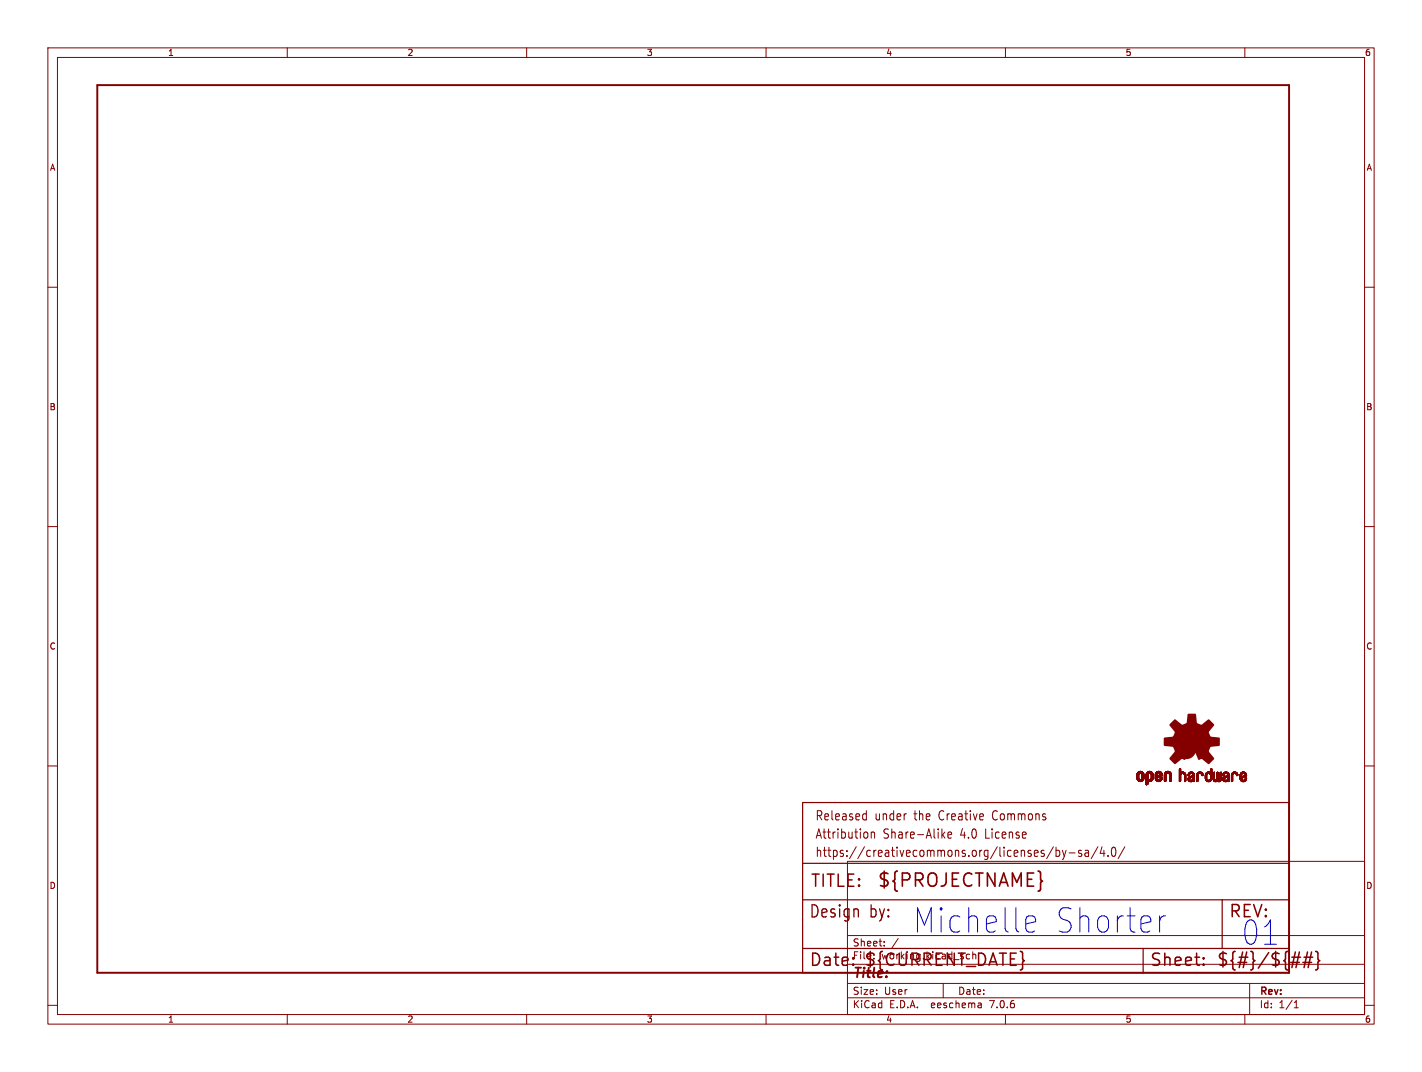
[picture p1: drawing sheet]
<svg xmlns="http://www.w3.org/2000/svg" width="297mm" height="224mm" viewBox="0 0 297 224" stroke-linecap="round" stroke-linejoin="round" font-family="sans-serif">
<defs><g id="words">
<g font-size="7.1" fill="#0000c2">
<text x="190.5" y="195.3">Michelle</text>
<text x="219.9" y="195.3">Shorter</text>
<text x="259.1" y="197.9">01</text>
</g>
<text font-size="3.8" fill="#840000" x="183.1" y="185.7">${PROJECTNAME}</text>
<g font-size="3.5" fill="#840000">
<text x="169.2" y="185.7">TITLE:</text>
<text x="168.9" y="192.1">Design</text>
<text x="181.6" y="192.1">by:</text>
<text x="168.9" y="202.2">Date:</text>
<text x="180.3" y="202.2">${CURRENT_DATE}</text>
<text x="240" y="202.2">Sheet:</text>
<text x="254" y="202.2">${#}/${##}</text>
</g>
<text font-size="3.5" fill="#0000c2" x="256.5" y="192.1">REV:</text>
<text font-size="2.8" fill="#840000" x="178" y="204.8">Title:</text>
<g font-size="2.7" fill="#840000">
<text x="170.2" y="171.7">Released</text>
<text x="182.7" y="171.7">under</text>
<text x="191.1" y="171.7">the</text>
<text x="196.5" y="171.7">Creative</text>
<text x="208" y="171.7">Commons</text>
<text x="170.2" y="175.5">Attribution</text>
<text x="170.2" y="179.3">https://creativecommons.org/licenses/by-sa/4.0/</text>
<text x="184.5" y="175.5">Share-Alike</text>
<text x="200.8" y="175.5">4.0</text>
<text x="206.2" y="175.5">License</text>
</g>
<g font-size="2.1" fill="#840000">
<text x="178" y="197.9">Sheet:</text>
<text x="178" y="200.6">File:</text>
<text x="184.1" y="200.6">working.kicad_sch</text>
<text x="178" y="208">Size:</text>
<text x="184.7" y="208">User</text>
<text x="200" y="208">Date:</text>
<text x="263" y="208.2">Rev:</text>
<text x="178" y="210.8">KiCad</text>
<text x="185.7" y="210.8">E.D.A.</text>
<text x="194.6" y="210.8">eeschema</text>
<text x="207" y="210.8">7.0.6</text>
<text x="263" y="210.8">Id:</text>
<text x="267.1" y="210.8">1/1</text>
</g>
<g font-size="1.8" fill="#840000">
<text x="35" y="11.9">1</text>
<text x="85" y="11.9">2</text>
<text x="135" y="11.9">3</text>
<text x="185" y="11.9">4</text>
<text x="235" y="11.9">5</text>
<text x="285" y="11.9">6</text>
<text x="10.3" y="35.9">A</text>
<text x="285.3" y="35.9">A</text>
<text x="10.3" y="85.9">B</text>
<text x="285.3" y="85.9">B</text>
<text x="10.3" y="135.9">C</text>
<text x="285.3" y="135.9">C</text>
<text x="10.3" y="185.9">D</text>
<text x="285.3" y="185.9">D</text>
<text x="35" y="213.8">1</text>
<text x="85" y="213.8">2</text>
<text x="135" y="213.8">3</text>
<text x="185" y="213.8">4</text>
<text x="235" y="213.8">5</text>
<text x="285" y="213.8">6</text>
</g>
</g></defs>
<g fill="none" stroke="#840000" stroke-width=".21">
<path d="M10 10h277v203.9h-277zM12 12h273v199.9h-273zM60 10v2M110 10v2M160 10v2M210 10v2M260 10v2M10 60h2M285 60h2M10 110h2M285 110h2M10 160h2"/>
<path d="M285 160h2M177 179.9h108v32h-108zM180.5 170l.4 .1M180.9 169.3v2M180.9 171.2l-.4 .1M181.2 174v.9M182 173.8v1.3M182 174l.2-.2 .4 .1 .1 1.2M196.9 174.4l.5 .7M197.4 173.8l-.7 .7M198 174.4l.8-.1-.1-.4-.5-.1-.2 .3 .1 .9h.6M220 176.9l-1.4 2.5"/>
<path d="M220.6 177v1.9M220.6 177.7l.4-.1 .3 .4-.1 .8h-.6M221.9 177.6l.4 1.3M222.3 178.9l-.2 .5-.2 .1M222.7 177.6l-.4 1.3M223.3 178.2h1.2M225.9 177.7l-.4-.1-.2 .3v.3l.6 .1v.5h-.6M226.7 177.7h.6l.1 1.2M227.4 178.1l-.6 .1a.4 .4 0 0 0-.2 .3 .4 .4 0 0 0 .2 .4l.6-.1M229.3 176.9l-1.4 2.5M230.2 176.9l-.4 1.4h1M230.6 177.6v1.3"/>
<path d="M231.4 178.7v.2M232.4 177.1l.3-.1a1.34 1.34 0 0 1 0 1.9h-.2a1.44 1.44 0 0 1-.1-1.8zM234.9 176.9l-1.4 2.5M177 195.4h108M184.7 197.5v.1M184.7 196.7v.1M187.6 196l-1.3 2M10 210h2M60 211.9v2M110 211.9v2M160 211.9v2M177 208.4h108"/>
<path d="M177 205.4h108M177 201.4h108M197 205.4v3M204.9 209.6l.1 .9M205 210.4l-.2 .1M205 209.9h-.2M210 211.9v2M260 211.9v2M261 205.4v6.5M270.3 210.5h.9M270.3 209.4l.4-.4v1.5M285 210h2"/>
</g>
<g fill="#840000" stroke="#840000" stroke-width=".21">
<path d="M237.5 162.6h.3z"/>
<path d="M237.5 162.5l.3 .1z"/>
<path d="M237.5 162.5h.3z"/>
<path d="M237.5 162.4l.3 .1z"/>
<path d="M237.5 162.4h.3z"/>
<path d="M237.5 162.3l.3 .1z"/>
<path d="M237.5 162.3h.3z"/>
<path d="M237.5 162.2l.3 .1z"/>
<path d="M237.5 162.2h.3z"/>
<path d="M237.5 162.1l.3 .1z"/>
<path d="M237.5 162.1h.3z"/>
<path d="M237.5 162l.3 .1z"/>
<path d="M237.5 162h.3z"/>
<path d="M237.5 161.9l.3 .1z"/>
<path d="M237.5 161.9h.3z"/>
<path d="M237.5 161.8l.3 .1z"/>
<path d="M237.5 161.8h.3z"/>
<path d="M237.5 162.6h.4z"/>
<path d="M237.5 161.8h.4z"/>
<path d="M237.5 161.7l.4 .1z"/>
<path d="M237.5 161.7h.4z"/>
<path d="M237.5 162.7h.4z"/>
<path d="M237.5 162.6l.4 .1z"/>
<path d="M237.5 161.6l.4 .1z"/>
<path d="M237.5 162.8h.5z"/>
<path d="M237.5 162.7l.5 .1z"/>
<path d="M237.5 161.6h.4z"/>
<path d="M237.5 161.6h.5z"/>
<path d="M237.5 162.8h.6z"/>
<path d="M237.5 161.5l.6 .1z"/>
<path d="M237.5 162.8l.6 .1z"/>
<path d="M237.5 161.5h.6z"/>
<path d="M237.5 162.9h1.3z"/>
<path d="M237.5 162.9h.6z"/>
<path d="M237.5 161.5h1.3z"/>
<path d="M237.6 162.9h1.2z"/>
<path d="M237.6 161.5h1.2z"/>
<path d="M237.6 161.4l1.2 .1z"/>
<path d="M237.6 162.9l1.2 .1z"/>
<path d="M237.6 161.4h1.2z"/>
<path d="M237.6 163h1.2z"/>
<path d="M237.6 163h1.1z"/>
<path d="M237.6 161.4h1.1z"/>
<path d="M237.7 163h1z"/>
<path d="M237.7 161.3l1 .1z"/>
<path d="M237.7 163l1 .1z"/>
<path d="M237.7 161.3h1z"/>
<path d="M237.7 163.1h1z"/>
<path d="M237.8 163.1h.8z"/>
<path d="M237.8 161.3h.8z"/>
<path d="M237.8 161.2l.8 .1z"/>
<path d="M237.8 161.2h.8z"/>
<path d="M237.8 163.1l.8 .1z"/>
<path d="M237.8 163.2h.8z"/>
<path d="M237.8 161.2h.7z"/>
<path d="M237.9 163.2h.6z"/>
<path d="M237.9 161.2h.6z"/>
<path d="M237.9 163.2h.5z"/>
<path d="M237.9 161.2h.5z"/>
<path d="M238 161.2h.4z"/>
<path d="M238 163.2h.4z"/>
<path d="M238 161.1l.4 .1z"/>
<path d="M238 161.1h.3z"/>
<path d="M238.1 163.2l.2 .1z"/>
<path d="M238.1 163.3h.2z"/>
<path d="M238.1 161.1h.2z"/>
<path d="M238.2 161.5h.6z"/>
<path d="M238.3 162.9h.5z"/>
<path d="M238.3 161.5h.5z"/>
<path d="M238.3 162.8l.5 .1z"/>
<path d="M238.3 162.8h.6z"/>
<path d="M238.3 161.5l.6 .1z"/>
<path d="M238.3 161.6h.6z"/>
<path d="M238.4 161.6h.5z"/>
<path d="M238.4 162.8h.5z"/>
<path d="M238.4 162.7l.5 .1z"/>
<path d="M238.4 162.7h.5z"/>
<path d="M238.4 161.6l.5 .1z"/>
<path d="M238.5 161.7h.4z"/>
<path d="M238.5 162.7h.4z"/>
<path d="M238.5 162.6l.4 .1z"/>
<path d="M238.5 162.6h.4z"/>
<path d="M238.5 161.8h.4z"/>
<path d="M238.5 161.7l.4 .1z"/>
<path d="M238.5 162.5l.4 .1z"/>
<path d="M238.5 162.5h.4z"/>
<path d="M238.5 162.4l.4 .1z"/>
<path d="M238.5 162.4h.4z"/>
<path d="M238.5 162.3l.4 .1z"/>
<path d="M238.5 162.3h.4z"/>
<path d="M238.5 162.2l.4 .1z"/>
<path d="M238.5 162.2h.4z"/>
<path d="M238.5 162.1l.4 .1z"/>
<path d="M238.5 162.1h.4z"/>
<path d="M238.5 162l.4 .1z"/>
<path d="M238.5 162h.4z"/>
<path d="M238.5 161.9l.4 .1z"/>
<path d="M238.5 161.9h.4z"/>
<path d="M238.5 161.8l.4 .1z"/>
<path d="M239.4 163.9h.2z"/>
<path d="M239.4 163.9h.3z"/>
<path d="M239.4 163.8l.3 .1z"/>
<path d="M239.4 163.8h.3z"/>
<path d="M239.4 163.8h.4z"/>
<path d="M239.4 163.7l.4 .1z"/>
<path d="M239.4 163.7h.4z"/>
<path d="M239.4 163.6l.4 .1z"/>
<path d="M239.4 163.6h.4z"/>
<path d="M239.4 163.5l.4 .1z"/>
<path d="M239.4 163.5h.4z"/>
<path d="M239.4 163.4l.4 .1z"/>
<path d="M239.4 163.4h.4z"/>
<path d="M239.4 163.3l.4 .1z"/>
<path d="M239.4 163.3h.4z"/>
<path d="M239.4 163.2l.4 .1z"/>
<path d="M239.4 163.2h.4z"/>
<path d="M239.4 163.2h1z"/>
<path d="M239.4 163.2h1.1z"/>
<path d="M239.4 163.1l1.1 .1z"/>
<path d="M239.4 163.1h1.1z"/>
<path d="M239.4 163.1h1.2z"/>
<path d="M239.4 163l1.2 .1z"/>
<path d="M239.4 163h1.2z"/>
<path d="M239.4 163h1.3z"/>
<path d="M239.4 162.9l1.3 .1z"/>
<path d="M239.4 162.9h1.3z"/>
<path d="M239.4 162.9h1.4z"/>
<path d="M239.4 162.9h.6z"/>
<path d="M239.4 162.8l.6 .1z"/>
<path d="M239.4 162.8h.6z"/>
<path d="M239.4 162.8h.5z"/>
<path d="M239.4 162.7l.4 .1z"/>
<path d="M239.4 162.7h.4z"/>
<path d="M239.4 162.6l.4 .1z"/>
<path d="M239.4 162.6h.4z"/>
<path d="M239.4 162.5l.4 .1z"/>
<path d="M239.4 162.5h.4z"/>
<path d="M239.4 162.4l.4 .1z"/>
<path d="M239.4 162.4h.4z"/>
<path d="M239.4 162.3l.4 .1z"/>
<path d="M239.4 162.3h.4z"/>
<path d="M239.4 162.2l.4 .1z"/>
<path d="M239.4 162.2h.4z"/>
<path d="M239.4 162.1l.4 .1z"/>
<path d="M239.4 162.1h.4z"/>
<path d="M239.4 162l.4 .1z"/>
<path d="M239.4 162h.4z"/>
<path d="M239.4 161.9l.4 .1z"/>
<path d="M239.4 161.9h.4z"/>
<path d="M239.4 161.8l.4 .1z"/>
<path d="M239.4 161.8h.4z"/>
<path d="M239.4 161.7l.4 .1z"/>
<path d="M239.4 161.7h.4z"/>
<path d="M239.4 163.9h.1z"/>
<path d="M239.4 161.6l.4 .1z"/>
<path d="M239.4 161.6h.5z"/>
<path d="M239.4 161.5l.6 .1z"/>
<path d="M239.4 161.5h.6z"/>
<path d="M239.5 161.5h.5z"/>
<path d="M239.5 161.5h1.3z"/>
<path d="M239.5 161.5h1.2z"/>
<path d="M239.5 161.4l1.2 .1z"/>
<path d="M239.5 161.4h1.2z"/>
<path d="M239.5 161.4h1.1z"/>
<path d="M239.6 161.3l1 .1z"/>
<path d="M239.6 161.3h1z"/>
<path d="M239.7 161.3h.9z"/>
<path d="M239.7 161.3h.8z"/>
<path d="M239.7 161.2l.8 .1z"/>
<path d="M239.7 161.2h.8z"/>
<path d="M239.8 161.2h.6z"/>
<path d="M239.8 163.2h.6z"/>
<path d="M239.9 161.2h.5z"/>
<path d="M239.9 163.2h.4z"/>
<path d="M239.9 161.2h.4z"/>
<path d="M239.9 161.1l.4 .1z"/>
<path d="M239.9 161.1h.4z"/>
<path d="M240 163.2l.2 .1z"/>
<path d="M240 161.1h.2z"/>
<path d="M240 163.3h.2z"/>
<path d="M240.2 161.5h.6z"/>
<path d="M240.2 162.9h.6z"/>
<path d="M240.2 162.8l.6 .1z"/>
<path d="M240.2 162.8h.6z"/>
<path d="M240.2 161.5l.6 .1z"/>
<path d="M240.3 162.8h.5z"/>
<path d="M240.3 161.6h.5z"/>
<path d="M240.4 162.8h.4z"/>
<path d="M240.4 161.6h.4z"/>
<path d="M240.4 162.7l.4 .1z"/>
<path d="M240.4 162.7h.4z"/>
<path d="M240.4 161.6l.4 .1z"/>
<path d="M240.4 161.7h.4z"/>
<path d="M240.4 162.6l.4 .1z"/>
<path d="M240.4 162.6h.4z"/>
<path d="M240.4 161.7l.4 .1z"/>
<path d="M240.4 161.8h.4z"/>
<path d="M240.5 162.6h.3z"/>
<path d="M240.5 162.5l.3 .1z"/>
<path d="M240.5 162.5h.3z"/>
<path d="M240.5 162.4l.3 .1z"/>
<path d="M240.5 162.4h.3z"/>
<path d="M240.5 162.3l.3 .1z"/>
<path d="M240.5 162.3h.3z"/>
<path d="M240.5 162.2l.3 .1z"/>
<path d="M240.5 162.2h.3z"/>
<path d="M240.5 162.1l.3 .1z"/>
<path d="M240.5 162.1h.3z"/>
<path d="M240.5 162l.3 .1z"/>
<path d="M240.5 162h.3z"/>
<path d="M240.5 161.9l.3 .1z"/>
<path d="M240.5 161.9h.3z"/>
<path d="M240.5 161.8l.3 .1z"/>
<path d="M240.5 161.8h.3z"/>
<path d="M241.3 162.7h.4z"/>
<path d="M241.3 162.6l.4 .1z"/>
<path d="M241.3 162.6h.4z"/>
<path d="M241.3 162.5l.4 .1z"/>
<path d="M241.3 162.5h.4z"/>
<path d="M241.3 162.5h.5z"/>
<path d="M241.3 162.4l.6 .1z"/>
<path d="M241.3 162.4h.6z"/>
<path d="M241.3 162.4h.7z"/>
<path d="M241.3 162.4h.8z"/>
<path d="M241.3 162.3l.8 .1z"/>
<path d="M241.3 162.3h.9z"/>
<path d="M241.3 162.3h1z"/>
<path d="M241.3 162.2l1 .1z"/>
<path d="M241.3 162.2h1z"/>
<path d="M241.3 162.2h1.1z"/>
<path d="M241.3 162.2h1.2z"/>
<path d="M241.3 162.1l1.3 .1z"/>
<path d="M241.3 162.1h1.3z"/>
<path d="M241.3 162.1h1.4z"/>
<path d="M241.3 162.1h.4z"/>
<path d="M241.3 162l.4 .1z"/>
<path d="M241.3 162h.4z"/>
<path d="M241.3 162h.3z"/>
<path d="M241.3 161.9l.3 .1z"/>
<path d="M241.3 161.9h.3z"/>
<path d="M241.3 161.9h.4z"/>
<path d="M241.3 161.8l.4 .1z"/>
<path d="M241.3 161.8h.4z"/>
<path d="M241.3 161.7l.4 .1z"/>
<path d="M241.3 161.7h.4z"/>
<path d="M241.3 162.8h.5z"/>
<path d="M241.3 162.7l.5 .1z"/>
<path d="M241.3 162.7h.5z"/>
<path d="M241.3 161.6l.5 .1z"/>
<path d="M241.3 161.6h.5z"/>
<path d="M241.3 162.8h.6z"/>
<path d="M241.3 161.6h.6z"/>
<path d="M241.4 162.8l.5 .1z"/>
<path d="M241.4 161.5l.5 .1z"/>
<path d="M241.4 161.5h.5z"/>
<path d="M241.4 162.9h1.3z"/>
<path d="M241.4 162.9h.5z"/>
<path d="M241.4 161.5h.6z"/>
<path d="M241.4 162.9h1.2z"/>
<path d="M241.4 161.5h1.3z"/>
<path d="M241.4 161.5h1.2z"/>
<path d="M241.4 161.4l1.2 .1z"/>
<path d="M241.4 161.4h1.2z"/>
<path d="M241.4 162.9l1.2 .1z"/>
<path d="M241.4 163h1.2z"/>
<path d="M241.5 163h1.1z"/>
<path d="M241.5 161.4h1.1z"/>
<path d="M241.5 163h1z"/>
<path d="M241.5 161.3l1.1 .1z"/>
<path d="M241.5 163l1 .1z"/>
<path d="M241.5 161.3h1z"/>
<path d="M241.5 163.1h1z"/>
<path d="M241.6 163.1h.9z"/>
<path d="M241.6 161.3h.9z"/>
<path d="M241.6 163.1h.8z"/>
<path d="M241.6 161.3h.8z"/>
<path d="M241.6 161.2l.8 .1z"/>
<path d="M241.6 163.1l.8 .1z"/>
<path d="M241.6 161.2h.8z"/>
<path d="M241.6 163.2h.8z"/>
<path d="M241.7 161.2h.7z"/>
<path d="M241.7 163.2h.7z"/>
<path d="M241.7 161.2h.6z"/>
<path d="M241.7 163.2h.6z"/>
<path d="M241.8 161.2h.5z"/>
<path d="M241.8 163.2h.5z"/>
<path d="M241.8 162.1h.9z"/>
<path d="M241.8 162l.9 .1z"/>
<path d="M241.8 161.2h.4z"/>
<path d="M241.8 163.2h.4z"/>
<path d="M241.8 162h.9z"/>
<path d="M241.8 161.1l.4 .1z"/>
<path d="M241.9 163.2h.3z"/>
<path d="M241.9 163.2l.2 .1z"/>
<path d="M241.9 162h.8z"/>
<path d="M241.9 161.1h.3z"/>
<path d="M241.9 163.3h.2z"/>
<path d="M241.9 161.1h.2z"/>
<path d="M242 162h.7z"/>
<path d="M242 161.9l.7 .1z"/>
<path d="M242.1 161.9h.6z"/>
<path d="M242.1 161.5h.6z"/>
<path d="M242.1 162.9h.6z"/>
<path d="M242.1 162.8l.6 .1z"/>
<path d="M242.1 162.8h.6z"/>
<path d="M242.1 161.5l.6 .1z"/>
<path d="M242.2 161.9h.5z"/>
<path d="M242.2 161.6h.5z"/>
<path d="M242.2 162.8h.5z"/>
<path d="M242.3 162.8h.4z"/>
<path d="M242.3 161.6l.4 .1z"/>
<path d="M242.3 161.6h.4z"/>
<path d="M242.3 162.7l.4 .1z"/>
<path d="M242.3 161.7h.4z"/>
<path d="M242.3 162.7h.4z"/>
<path d="M242.3 161.8l.4 .1z"/>
<path d="M242.3 161.8h.4z"/>
<path d="M242.3 161.7l.4 .1z"/>
<path d="M242.3 162.6l.4 .1z"/>
<path d="M242.3 162.6h.4z"/>
<path d="M242.4 162.6h.3z"/>
<path d="M242.4 162.5l.3 .1z"/>
<path d="M242.4 162.5h.3z"/>
<path d="M242.4 162.4l.3 .1z"/>
<path d="M242.4 162.4h.3z"/>
<path d="M242.5 162.4h.2z"/>
<path d="M242.6 162.4h.1z"/>
<path d="M243.2 163.2h.3z"/>
<path d="M243.2 163.1l.3 .1z"/>
<path d="M243.2 163.1h.3z"/>
<path d="M243.2 163.1h.4z"/>
<path d="M243.2 163l.4 .1z"/>
<path d="M243.2 163h.4z"/>
<path d="M243.2 162.9l.4 .1z"/>
<path d="M243.2 162.9h.4z"/>
<path d="M243.2 162.8l.4 .1z"/>
<path d="M243.2 162.8h.4z"/>
<path d="M243.2 162.7l.4 .1z"/>
<path d="M243.2 162.7h.4z"/>
<path d="M243.2 162.6l.4 .1z"/>
<path d="M243.2 162.6h.4z"/>
<path d="M243.2 162.5l.4 .1z"/>
<path d="M243.2 162.5h.4z"/>
<path d="M243.2 162.4l.4 .1z"/>
<path d="M243.2 162.4h.4z"/>
<path d="M243.2 162.3l.4 .1z"/>
<path d="M243.2 162.3h.4z"/>
<path d="M243.2 162.2l.4 .1z"/>
<path d="M243.2 162.2h.4z"/>
<path d="M243.2 162.1l.4 .1z"/>
<path d="M243.2 162.1h.4z"/>
<path d="M243.2 162l.4 .1z"/>
<path d="M243.2 162h.4z"/>
<path d="M243.2 161.9l.4 .1z"/>
<path d="M243.2 161.9h.4z"/>
<path d="M243.2 161.8l.4 .1z"/>
<path d="M243.2 161.8h.4z"/>
<path d="M243.2 163.2h.2z"/>
<path d="M243.2 161.7l.4 .1z"/>
<path d="M243.2 161.7h.4z"/>
<path d="M243.2 161.7h.5z"/>
<path d="M243.2 161.6l.5 .1z"/>
<path d="M243.2 161.6h.5z"/>
<path d="M243.2 161.6h.6z"/>
<path d="M243.3 161.5l.5 .1z"/>
<path d="M243.3 161.5h.5z"/>
<path d="M243.3 161.5h.6z"/>
<path d="M243.3 161.5h1.3z"/>
<path d="M243.3 161.4l1.2 .1z"/>
<path d="M243.3 161.4h1.2z"/>
<path d="M243.4 161.4h1.1z"/>
<path d="M243.4 161.3l1.1 .1z"/>
<path d="M243.4 161.3h1z"/>
<path d="M243.5 161.3h.9z"/>
<path d="M243.5 161.2l.8 .1z"/>
<path d="M243.5 161.2h.8z"/>
<path d="M243.6 161.2h.7z"/>
<path d="M243.6 161.2h.6z"/>
<path d="M243.7 161.2h.5z"/>
<path d="M243.7 161.2h.4z"/>
<path d="M243.7 161.1l.4 .1z"/>
<path d="M243.8 161.1h.3z"/>
<path d="M243.8 161.1h.2z"/>
<path d="M244 161.5h.6z"/>
<path d="M244.1 161.5l.5 .1z"/>
<path d="M244.1 161.6h.5z"/>
<path d="M244.2 161.6h.4z"/>
<path d="M244.2 161.6l.4 .1z"/>
<path d="M244.2 161.7h.4z"/>
<path d="M244.2 161.7h.5z"/>
<path d="M244.3 161.7l.4 .1z"/>
<path d="M244.3 161.7h.4z"/>
<path d="M244.3 163.2h.2z"/>
<path d="M244.3 163.2h.3z"/>
<path d="M244.3 163.1l.3 .1z"/>
<path d="M244.3 163.1h.3z"/>
<path d="M244.3 163.1h.4z"/>
<path d="M244.3 163l.4 .1z"/>
<path d="M244.3 163h.4z"/>
<path d="M244.3 162.9l.4 .1z"/>
<path d="M244.3 162.9h.4z"/>
<path d="M244.3 162.8l.4 .1z"/>
<path d="M244.3 162.8h.4z"/>
<path d="M244.3 162.7l.4 .1z"/>
<path d="M244.3 162.7h.4z"/>
<path d="M244.3 162.6l.4 .1z"/>
<path d="M244.3 162.6h.4z"/>
<path d="M244.3 162.5l.4 .1z"/>
<path d="M244.3 162.5h.4z"/>
<path d="M244.3 162.4l.4 .1z"/>
<path d="M244.3 162.4h.4z"/>
<path d="M244.3 162.3l.4 .1z"/>
<path d="M244.3 162.3h.4z"/>
<path d="M244.3 162.2l.4 .1z"/>
<path d="M244.3 162.2h.4z"/>
<path d="M244.3 162.1l.4 .1z"/>
<path d="M244.3 162.1h.4z"/>
<path d="M244.3 162l.4 .1z"/>
<path d="M244.3 162h.4z"/>
<path d="M244.3 161.9l.4 .1z"/>
<path d="M244.3 161.9h.4z"/>
<path d="M244.3 161.8l.4 .1z"/>
<path d="M244.3 161.8h.4z"/>
<path d="M246.3 163.2h.2z"/>
<path d="M246.3 160.8h.3z"/>
<path d="M246.3 163.2h.1z"/>
<path d="M246.3 163.2h.3z"/>
<path d="M246.3 163.1l.3 .1z"/>
<path d="M246.3 163.1h.3z"/>
<path d="M246.3 163l.3 .1z"/>
<path d="M246.3 163h.3z"/>
<path d="M246.3 162.9l.3 .1z"/>
<path d="M246.3 162.9h.3z"/>
<path d="M246.3 162.8l.3 .1z"/>
<path d="M246.3 162.8h.3z"/>
<path d="M246.3 162.7l.3 .1z"/>
<path d="M246.3 162.7h.3z"/>
<path d="M246.3 162.6l.3 .1z"/>
<path d="M246.3 162.6h.3z"/>
<path d="M246.3 162.5l.3 .1z"/>
<path d="M246.3 162.5h.3z"/>
<path d="M246.3 162.4l.3 .1z"/>
<path d="M246.3 162.4h.3z"/>
<path d="M246.3 162.3l.3 .1z"/>
<path d="M246.3 162.3h.3z"/>
<path d="M246.3 162.2l.3 .1z"/>
<path d="M246.3 162.2h.3z"/>
<path d="M246.3 162.1l.3 .1z"/>
<path d="M246.3 162.1h.3z"/>
<path d="M246.3 162l.3 .1z"/>
<path d="M246.3 162h.3z"/>
<path d="M246.3 161.9l.3 .1z"/>
<path d="M246.3 161.9h.3z"/>
<path d="M246.3 161.8l.3 .1z"/>
<path d="M246.3 161.8h.3z"/>
<path d="M246.3 161.7l.4 .1z"/>
<path d="M246.3 161.7h.4z"/>
<path d="M246.3 161.6l.4 .1z"/>
<path d="M246.3 161.6h.5z"/>
<path d="M246.3 161.6h.6z"/>
<path d="M246.3 161.5l.7 .1z"/>
<path d="M246.3 161.5h1.2z"/>
<path d="M246.3 161.4l1.2 .1z"/>
<path d="M246.3 161.4h1.2z"/>
<path d="M246.3 161.4h1.1z"/>
<path d="M246.3 161.3l1 .1z"/>
<path d="M246.3 161.3h1z"/>
<path d="M246.3 161.3h.3z"/>
<path d="M246.3 161.2l.3 .1z"/>
<path d="M246.3 161.2h.3z"/>
<path d="M246.3 161.1l.3 .1z"/>
<path d="M246.3 161.1h.3z"/>
<path d="M246.3 161l.3 .1z"/>
<path d="M246.3 161h.3z"/>
<path d="M246.3 160.9l.3 .1z"/>
<path d="M246.3 160.9h.3z"/>
<path d="M246.3 160.8l.3 .1z"/>
<path d="M246.3 160.7l.3 .1z"/>
<path d="M246.3 160.7h.3z"/>
<path d="M246.4 160.7h.2z"/>
<path d="M246.4 160.6l.2 .1z"/>
<path d="M246.4 160.6h.2z"/>
<path d="M246.7 161.3h.6z"/>
<path d="M246.8 161.3h.4z"/>
<path d="M247 161.5l.6 .1z"/>
<path d="M247.1 161.6h.5z"/>
<path d="M247.2 161.6h.4z"/>
<path d="M247.2 161.6l.4 .1z"/>
<path d="M247.3 161.7h.3z"/>
<path d="M247.3 161.7l.3 .1z"/>
<path d="M247.3 161.8h.4z"/>
<path d="M247.3 161.8h.3z"/>
<path d="M247.4 161.8h.3z"/>
<path d="M247.4 161.9h.3z"/>
<path d="M247.4 161.8l.3 .1z"/>
<path d="M247.4 163.2h.1z"/>
<path d="M247.4 163.2h.2z"/>
<path d="M247.4 163.2h.3z"/>
<path d="M247.4 163.1l.3 .1z"/>
<path d="M247.4 163.1h.3z"/>
<path d="M247.4 163l.3 .1z"/>
<path d="M247.4 163h.3z"/>
<path d="M247.4 162.9l.3 .1z"/>
<path d="M247.4 162.9h.3z"/>
<path d="M247.4 162.8l.3 .1z"/>
<path d="M247.4 162.8h.3z"/>
<path d="M247.4 162.7l.3 .1z"/>
<path d="M247.4 162.7h.3z"/>
<path d="M247.4 162.6l.3 .1z"/>
<path d="M247.4 162.6h.3z"/>
<path d="M247.4 162.5l.3 .1z"/>
<path d="M247.4 162.5h.3z"/>
<path d="M247.4 162.4l.3 .1z"/>
<path d="M247.4 162.4h.3z"/>
<path d="M247.4 162.3l.3 .1z"/>
<path d="M247.4 162.3h.3z"/>
<path d="M247.4 162.2l.3 .1z"/>
<path d="M247.4 162.2h.3z"/>
<path d="M247.4 162.1l.3 .1z"/>
<path d="M247.4 162.1h.3z"/>
<path d="M247.4 162l.3 .1z"/>
<path d="M247.4 162h.3z"/>
<path d="M247.4 161.9l.3 .1z"/>
<path d="M248.1 162.8h.3z"/>
<path d="M248.1 162.7l.3 .1z"/>
<path d="M248.1 162.7h.3z"/>
<path d="M248.1 162h.2z"/>
<path d="M248.1 162h.3z"/>
<path d="M248.1 161.9l.3 .1z"/>
<path d="M248.1 161.9h.3z"/>
<path d="M248.1 162.9h.4z"/>
<path d="M248.1 162.8l.4 .1z"/>
<path d="M248.1 162.8h.4z"/>
<path d="M248.1 162.6l.4 .1z"/>
<path d="M248.1 162.6h.4z"/>
<path d="M248.1 161.8l.3 .1z"/>
<path d="M248.1 161.8h.3z"/>
<path d="M248.2 162.9h.3z"/>
<path d="M248.2 162.6h.3z"/>
<path d="M248.2 162.5l.3 .1z"/>
<path d="M248.2 161.8h.2z"/>
<path d="M248.2 161.8h.3z"/>
<path d="M248.2 161.7l.3 .1z"/>
<path d="M248.2 163h.4z"/>
<path d="M248.2 162.9l.3 .1z"/>
<path d="M248.2 162.5h.4z"/>
<path d="M248.2 162.5h.5z"/>
<path d="M248.2 161.7h.3z"/>
<path d="M248.2 163h.8z"/>
<path d="M248.2 163h.5z"/>
<path d="M248.2 161.6l.4 .1z"/>
<path d="M248.2 161.6h.4z"/>
<path d="M248.2 162.4l.6 .1z"/>
<path d="M248.2 163l.8 .1z"/>
<path d="M248.2 162.4h.6z"/>
<path d="M248.2 163.1h.8z"/>
<path d="M248.2 162.4h.7z"/>
<path d="M248.2 161.6h.5z"/>
<path d="M248.3 163.1h.7z"/>
<path d="M248.3 162.4h.6z"/>
<path d="M248.3 161.6h.4z"/>
<path d="M248.3 161.5l.5 .1z"/>
<path d="M248.3 161.5h1.1z"/>
<path d="M248.3 162.4h.7z"/>
<path d="M248.3 161.5h1z"/>
<path d="M248.3 163.1l.7 .1z"/>
<path d="M248.3 163.2h.7z"/>
<path d="M248.3 162.3l.7 .1z"/>
<path d="M248.3 162.3h.8z"/>
<path d="M248.3 161.4l1 .1z"/>
<path d="M248.4 163.2h.6z"/>
<path d="M248.4 162.3h.7z"/>
<path d="M248.4 161.4h.9z"/>
<path d="M248.4 161.4h.8z"/>
<path d="M248.4 162.3h1.1z"/>
<path d="M248.5 163.2h.5z"/>
<path d="M248.5 161.3l.7 .1z"/>
<path d="M248.5 162.3h1z"/>
<path d="M248.5 163.2l.5 .1z"/>
<path d="M248.5 161.3h.6z"/>
<path d="M248.5 163.3h.5z"/>
<path d="M248.5 162.2l1 .1z"/>
<path d="M248.5 162.2h1z"/>
<path d="M248.6 161.3h.5z"/>
<path d="M248.6 162.2h.9z"/>
<path d="M248.6 161.3h.4z"/>
<path d="M248.7 162.2h.8z"/>
<path d="M248.7 163h.3z"/>
<path d="M248.7 162.1l.8 .1z"/>
<path d="M248.7 162.1h.8z"/>
<path d="M248.8 161.3h.1z"/>
<path d="M248.8 163h.2z"/>
<path d="M248.8 162.1h.7z"/>
<path d="M248.8 161.5l.6 .1z"/>
<path d="M248.9 162.1h.6z"/>
<path d="M248.9 161.6h.5z"/>
<path d="M249 162l.5 .1z"/>
<path d="M249 161.6h.4z"/>
<path d="M249 162h.5z"/>
<path d="M249.1 162h.4z"/>
<path d="M249.1 161.6l.3 .1z"/>
<path d="M249.1 161.7h.3z"/>
<path d="M249.1 161.7h.4z"/>
<path d="M249.1 162.3h.4z"/>
<path d="M249.2 162h.3z"/>
<path d="M249.2 161.8h.3z"/>
<path d="M249.2 161.7l.3 .1z"/>
<path d="M249.2 162.3h.3z"/>
<path d="M249.2 161.9l.3 .1z"/>
<path d="M249.2 162.4h.3z"/>
<path d="M249.2 162.3l.3 .1z"/>
<path d="M249.2 161.9h.3z"/>
<path d="M249.2 161.8l.3 .1z"/>
<path d="M249.2 163.2h.1z"/>
<path d="M249.2 163.2h.2z"/>
<path d="M249.2 163.2h.3z"/>
<path d="M249.2 163.1l.3 .1z"/>
<path d="M249.2 163.1h.3z"/>
<path d="M249.2 163l.3 .1z"/>
<path d="M249.2 163h.3z"/>
<path d="M249.2 162.9l.3 .1z"/>
<path d="M249.2 162.9h.3z"/>
<path d="M249.2 162.8l.3 .1z"/>
<path d="M249.2 162.8h.3z"/>
<path d="M249.2 162.7l.3 .1z"/>
<path d="M249.2 162.7h.3z"/>
<path d="M249.2 162.6l.3 .1z"/>
<path d="M249.2 162.6h.3z"/>
<path d="M249.2 162.5l.3 .1z"/>
<path d="M249.2 162.5h.3z"/>
<path d="M249.2 162.4l.3 .1z"/>
<path d="M249.9 163.2h.2z"/>
<path d="M249.9 163.2h.3z"/>
<path d="M249.9 163.1l.3 .1z"/>
<path d="M249.9 163.1h.3z"/>
<path d="M249.9 163l.3 .1z"/>
<path d="M249.9 163h.3z"/>
<path d="M249.9 162.9l.3 .1z"/>
<path d="M249.9 162.9h.3z"/>
<path d="M249.9 162.8l.3 .1z"/>
<path d="M249.9 162.8h.3z"/>
<path d="M249.9 162.7l.3 .1z"/>
<path d="M249.9 162.7h.3z"/>
<path d="M249.9 162.6l.3 .1z"/>
<path d="M249.9 162.6h.3z"/>
<path d="M249.9 162.5l.3 .1z"/>
<path d="M249.9 162.5h.3z"/>
<path d="M249.9 162.4l.3 .1z"/>
<path d="M249.9 162.4h.3z"/>
<path d="M249.9 162.3l.3 .1z"/>
<path d="M249.9 162.3h.3z"/>
<path d="M249.9 162.2l.3 .1z"/>
<path d="M249.9 162.2h.3z"/>
<path d="M249.9 162.1l.3 .1z"/>
<path d="M249.9 162.1h.3z"/>
<path d="M249.9 162l.3 .1z"/>
<path d="M249.9 162h.3z"/>
<path d="M249.9 161.9l.3 .1z"/>
<path d="M249.9 161.9h.3z"/>
<path d="M249.9 161.8l.3 .1z"/>
<path d="M249.9 161.8h.3z"/>
<path d="M249.9 161.8h.4z"/>
<path d="M250 161.8h.3z"/>
<path d="M250 161.7l.3 .1z"/>
<path d="M250 161.7h.3z"/>
<path d="M250 161.7h.4z"/>
<path d="M250 161.6l.4 .1z"/>
<path d="M250 161.6h.4z"/>
<path d="M250 161.6h.5z"/>
<path d="M250 161.6h.6z"/>
<path d="M250.1 161.5l.5 .1z"/>
<path d="M250.1 161.5h1.1z"/>
<path d="M250.1 161.5h1z"/>
<path d="M250.1 161.4l1 .1z"/>
<path d="M250.1 161.4h1z"/>
<path d="M250.2 161.4h.9z"/>
<path d="M250.2 161.4h.8z"/>
<path d="M250.3 161.3l.7 .1z"/>
<path d="M250.3 161.3h.6z"/>
<path d="M250.4 161.3h.5z"/>
<path d="M250.4 161.3h.4z"/>
<path d="M250.6 161.3h.1z"/>
<path d="M250.7 161.5l.5 .1z"/>
<path d="M250.7 161.6h.5z"/>
<path d="M250.8 161.6h.4z"/>
<path d="M250.9 161.6h.3z"/>
<path d="M250.9 161.6l.3 .1z"/>
<path d="M250.9 161.7h.4z"/>
<path d="M251 161.8h.3z"/>
<path d="M251 161.7l.3 .1z"/>
<path d="M251 161.9h.3z"/>
<path d="M251 161.8l.3 .1z"/>
<path d="M251 161.9l.3 .1z"/>
<path d="M251 162h.2z"/>
<path d="M251 162h.3z"/>
<path d="M251.7 162.6h.3z"/>
<path d="M251.7 162.5l.3 .1z"/>
<path d="M251.7 162.5h.3z"/>
<path d="M251.7 162.4l.3 .1z"/>
<path d="M251.7 162.4h.3z"/>
<path d="M251.7 162.3l.3 .1z"/>
<path d="M251.7 162.3h.3z"/>
<path d="M251.7 162.2l.3 .1z"/>
<path d="M251.7 162.2h.3z"/>
<path d="M251.7 162.1l.3 .1z"/>
<path d="M251.7 162.1h.3z"/>
<path d="M251.7 162l.3 .1z"/>
<path d="M251.7 162h.3z"/>
<path d="M251.7 161.9l.3 .1z"/>
<path d="M251.7 162.7h.3z"/>
<path d="M251.7 162.6l.3 .1z"/>
<path d="M251.7 161.9h.3z"/>
<path d="M251.8 162.7h.3z"/>
<path d="M251.8 162.7h.2z"/>
<path d="M251.8 161.9h.2z"/>
<path d="M251.8 161.8l.3 .1z"/>
<path d="M251.8 161.8h.3z"/>
<path d="M251.8 162.8h.3z"/>
<path d="M251.8 162.7l.3 .1z"/>
<path d="M251.8 161.7l.3 .1z"/>
<path d="M251.8 161.7h.3z"/>
<path d="M251.8 162.9h.4z"/>
<path d="M251.8 162.9h.3z"/>
<path d="M251.8 162.8l.3 .1z"/>
<path d="M251.8 161.7h.4z"/>
<path d="M251.8 161.6l.4 .1z"/>
<path d="M251.8 161.6h.4z"/>
<path d="M251.8 162.9l.5 .1z"/>
<path d="M251.8 163h.5z"/>
<path d="M251.8 161.6h.5z"/>
<path d="M251.9 163h.4z"/>
<path d="M251.9 161.6h.4z"/>
<path d="M251.9 163h1.1z"/>
<path d="M251.9 163h.5z"/>
<path d="M251.9 161.6h.5z"/>
<path d="M251.9 161.5l.5 .1z"/>
<path d="M251.9 161.5h1.2z"/>
<path d="M251.9 163l1.1 .1z"/>
<path d="M251.9 163.1h1z"/>
<path d="M251.9 161.4l1.2 .1z"/>
<path d="M252 163.1h.9z"/>
<path d="M252 161.4h1.1z"/>
<path d="M252 163.1l.9 .1z"/>
<path d="M252 163.2h.9z"/>
<path d="M252 163.2h.8z"/>
<path d="M252.1 163.2h.7z"/>
<path d="M252.1 161.4h1z"/>
<path d="M252.1 161.3l1 .1z"/>
<path d="M252.1 161.3h.6z"/>
<path d="M252.1 163.2h.6z"/>
<path d="M252.2 163.2h.5z"/>
<path d="M252.2 161.3h.5z"/>
<path d="M252.2 163.2l.5 .1z"/>
<path d="M252.2 163.3h.5z"/>
<path d="M252.2 163.3h.4z"/>
<path d="M252.2 161.3h.4z"/>
<path d="M252.4 161.3h.1z"/>
<path d="M252.5 161.5l.6 .1z"/>
<path d="M252.5 163h.5z"/>
<path d="M252.5 161.6h.6z"/>
<path d="M252.6 161.6h.5z"/>
<path d="M252.6 163h.4z"/>
<path d="M252.6 162.9l.4 .1z"/>
<path d="M252.6 162.9h.4z"/>
<path d="M252.7 162.9h.3z"/>
<path d="M252.7 162.9h.4z"/>
<path d="M252.7 161.6h.4z"/>
<path d="M252.7 161.6l.4 .1z"/>
<path d="M252.7 161.7h.4z"/>
<path d="M252.7 162.8l.4 .1z"/>
<path d="M252.7 162.8h.4z"/>
<path d="M252.8 162.8h.3z"/>
<path d="M252.8 161.7h.3z"/>
<path d="M252.8 161.7l.3 .1z"/>
<path d="M252.8 161.3h.3z"/>
<path d="M252.8 161.8h.3z"/>
<path d="M252.8 162.7l.3 .1z"/>
<path d="M252.8 162.7h.3z"/>
<path d="M252.8 162.6l.3 .1z"/>
<path d="M252.8 162.6h.3z"/>
<path d="M252.8 162.5h.3z"/>
<path d="M252.8 162.4h.3z"/>
<path d="M252.8 162.3h.3z"/>
<path d="M252.8 162.2h.3z"/>
<path d="M252.8 162.1h.3z"/>
<path d="M252.8 162l.3 .1z"/>
<path d="M252.8 162h.3z"/>
<path d="M252.8 161.9h.3z"/>
<path d="M252.8 161.8l.3 .1z"/>
<path d="M252.8 161.2l.3 .1z"/>
<path d="M252.8 161.2h.3z"/>
<path d="M252.8 161.1l.3 .1z"/>
<path d="M252.8 161.1h.3z"/>
<path d="M252.8 161l.3 .1z"/>
<path d="M252.8 161h.3z"/>
<path d="M252.8 160.9l.3 .1z"/>
<path d="M252.8 160.9h.3z"/>
<path d="M252.8 160.8h.3z"/>
<path d="M252.8 160.7l.3 .1z"/>
<path d="M252.8 160.7h.3z"/>
<path d="M252.8 162.5l.3 .1z"/>
<path d="M252.8 162.4l.3 .1z"/>
<path d="M252.8 162.3l.3 .1z"/>
<path d="M252.8 162.2l.3 .1z"/>
<path d="M252.8 162.1l.3 .1z"/>
<path d="M252.8 161.9l.3 .1z"/>
<path d="M252.8 160.8l.3 .1z"/>
<path d="M252.9 160.7h.2z"/>
<path d="M252.9 160.6l.2 .1z"/>
<path d="M252.9 160.6h.2z"/>
<path d="M253 160.6h.1z"/>
<path d="M253.4 162.8h.3z"/>
<path d="M253.4 162.7l.3 .1z"/>
<path d="M253.4 162.7h.3z"/>
<path d="M253.4 162.6l.3 .1z"/>
<path d="M253.4 162.6h.3z"/>
<path d="M253.4 162.5l.3 .1z"/>
<path d="M253.4 162.5h.3z"/>
<path d="M253.4 162.4l.3 .1z"/>
<path d="M253.4 162.4h.3z"/>
<path d="M253.4 162.3l.3 .1z"/>
<path d="M253.4 162.3h.3z"/>
<path d="M253.4 162.2l.3 .1z"/>
<path d="M253.4 162.2h.3z"/>
<path d="M253.4 162.1l.3 .1z"/>
<path d="M253.4 162.1h.3z"/>
<path d="M253.4 162l.3 .1z"/>
<path d="M253.4 162h.3z"/>
<path d="M253.4 161.9l.3 .1z"/>
<path d="M253.4 161.9h.3z"/>
<path d="M253.4 161.8l.3 .1z"/>
<path d="M253.4 161.8h.3z"/>
<path d="M253.4 161.7l.3 .1z"/>
<path d="M253.4 161.7h.3z"/>
<path d="M253.4 161.6l.3 .1z"/>
<path d="M253.4 161.6h.3z"/>
<path d="M253.4 161.5l.3 .1z"/>
<path d="M253.4 161.5h.3z"/>
<path d="M253.4 161.4l.3 .1z"/>
<path d="M253.4 161.4h.3z"/>
<path d="M253.4 162.9h.3z"/>
<path d="M253.4 162.8l.3 .1z"/>
<path d="M253.4 163h.4z"/>
<path d="M253.4 162.9l.4 .1z"/>
<path d="M253.4 162.9h.4z"/>
<path d="M253.4 163h1.6z"/>
<path d="M253.5 163h1.5z"/>
<path d="M253.5 163l1.5 .1z"/>
<path d="M253.5 161.3l.2 .1z"/>
<path d="M253.5 163.1h1.5z"/>
<path d="M253.5 161.3h.2z"/>
<path d="M253.5 163.1l1.4 .1z"/>
<path d="M253.5 163.2h1.4z"/>
<path d="M253.6 163.2h1.3z"/>
<path d="M253.6 161.3h.1z"/>
<path d="M253.6 163.2h.6z"/>
<path d="M253.6 163.2h.5z"/>
<path d="M253.7 163.2h.4z"/>
<path d="M253.7 163.2l.4 .1z"/>
<path d="M253.7 163.3h.4z"/>
<path d="M253.9 163h.7z"/>
<path d="M254 163h.5z"/>
<path d="M254 162.9l.5 .1z"/>
<path d="M254 162.9h.5z"/>
<path d="M254 162.9h.4z"/>
<path d="M254.1 162.9h.3z"/>
<path d="M254.1 162.8l.3 .1z"/>
<path d="M254.1 162.8h.3z"/>
<path d="M254.1 162.7l.3 .1z"/>
<path d="M254.1 162.7h.3z"/>
<path d="M254.1 162.6l.3 .1z"/>
<path d="M254.1 162.6h.3z"/>
<path d="M254.1 162.5h.3z"/>
<path d="M254.1 162.4h.3z"/>
<path d="M254.1 162.3l.3 .1z"/>
<path d="M254.1 162.5l.3 .1z"/>
<path d="M254.1 162.4l.3 .1z"/>
<path d="M254.1 162.3h.3z"/>
<path d="M254.1 162.2l.3 .1z"/>
<path d="M254.1 162.2h.3z"/>
<path d="M254.1 162.1l.3 .1z"/>
<path d="M254.1 162.1h.3z"/>
<path d="M254.1 162l.3 .1z"/>
<path d="M254.1 162h.3z"/>
<path d="M254.1 161.9l.3 .1z"/>
<path d="M254.1 161.9h.3z"/>
<path d="M254.1 161.8l.3 .1z"/>
<path d="M254.1 161.8h.3z"/>
<path d="M254.1 161.7l.3 .1z"/>
<path d="M254.1 161.7h.3z"/>
<path d="M254.1 161.6l.3 .1z"/>
<path d="M254.1 161.6h.3z"/>
<path d="M254.1 161.5l.3 .1z"/>
<path d="M254.1 161.5h.3z"/>
<path d="M254.1 161.4l.3 .1z"/>
<path d="M254.1 161.4h.3z"/>
<path d="M254.2 161.4h.2z"/>
<path d="M254.2 161.3l.2 .1z"/>
<path d="M254.2 161.3h.2z"/>
<path d="M254.2 163.2h.7z"/>
<path d="M254.3 161.3h.1z"/>
<path d="M254.3 163.2h.6z"/>
<path d="M254.3 163.2h.5z"/>
<path d="M254.4 163.2h.4z"/>
<path d="M254.4 163.2l.4 .1z"/>
<path d="M254.4 163.3h.4z"/>
<path d="M254.6 163h.5z"/>
<path d="M254.7 163h.4z"/>
<path d="M254.7 162.9l.4 .1z"/>
<path d="M254.7 162.9h.4z"/>
<path d="M254.8 162.9h.3z"/>
<path d="M254.8 162.8l.3 .1z"/>
<path d="M254.8 162.8h.3z"/>
<path d="M254.8 162.7l.3 .1z"/>
<path d="M254.8 162.7h.3z"/>
<path d="M254.8 162.6l.3 .1z"/>
<path d="M254.8 162.6h.3z"/>
<path d="M254.8 162.5l.3 .1z"/>
<path d="M254.8 162.5h.3z"/>
<path d="M254.8 162.4l.3 .1z"/>
<path d="M254.8 162.4h.3z"/>
<path d="M254.8 162.3l.3 .1z"/>
<path d="M254.8 162.3h.3z"/>
<path d="M254.8 162.2l.3 .1z"/>
<path d="M254.8 162.2h.3z"/>
<path d="M254.8 162.1l.3 .1z"/>
<path d="M254.8 162.1h.3z"/>
<path d="M254.8 162l.3 .1z"/>
<path d="M254.8 162h.3z"/>
<path d="M254.8 161.9l.3 .1z"/>
<path d="M254.8 161.9h.3z"/>
<path d="M254.8 161.8l.3 .1z"/>
<path d="M254.8 161.8h.3z"/>
<path d="M254.8 161.7l.3 .1z"/>
<path d="M254.8 161.7h.3z"/>
<path d="M254.8 161.6l.3 .1z"/>
<path d="M254.8 161.6h.3z"/>
<path d="M254.8 161.5l.3 .1z"/>
<path d="M254.8 161.5h.3z"/>
<path d="M254.8 161.4l.3 .1z"/>
<path d="M254.8 161.4h.3z"/>
<path d="M254.9 161.4h.2z"/>
<path d="M254.9 161.3l.2 .1z"/>
<path d="M254.9 161.3h.2z"/>
<path d="M255 161.3h.1z"/>
<path d="M255.4 162.8h.3z"/>
<path d="M255.4 162.7l.3 .1z"/>
<path d="M255.4 162.7h.3z"/>
<path d="M255.4 162.6l.3 .1z"/>
<path d="M255.4 162.6h.3z"/>
<path d="M255.4 162.9h.3z"/>
<path d="M255.4 162.8l.3 .1z"/>
<path d="M255.4 162h.1z"/>
<path d="M255.4 162h.2z"/>
<path d="M255.4 161.9l.2 .1z"/>
<path d="M255.4 161.9h.3z"/>
<path d="M255.4 161.8l.3 .1z"/>
<path d="M255.4 161.8h.3z"/>
<path d="M255.4 162.6h.4z"/>
<path d="M255.4 162.9h.4z"/>
<path d="M255.4 163h.4z"/>
<path d="M255.4 162.9l.4 .1z"/>
<path d="M255.4 162.5l.4 .1z"/>
<path d="M255.4 162.5h.4z"/>
<path d="M255.4 161.7l.3 .1z"/>
<path d="M255.4 161.7h.3z"/>
<path d="M255.4 163h.8z"/>
<path d="M255.4 163h.5z"/>
<path d="M255.4 162.5h.5z"/>
<path d="M255.4 161.7h.4z"/>
<path d="M255.4 162.5h.6z"/>
<path d="M255.4 161.6l.4 .1z"/>
<path d="M255.5 163h.7z"/>
<path d="M255.5 162.5h.5z"/>
<path d="M255.5 162.4l.5 .1z"/>
<path d="M255.5 161.6h.3z"/>
<path d="M255.5 162.4h.6z"/>
<path d="M255.5 163l.8 .1z"/>
<path d="M255.5 161.6h.4z"/>
<path d="M255.5 163.1h.8z"/>
<path d="M255.5 162.4h.7z"/>
<path d="M255.5 161.6h.5z"/>
<path d="M255.5 161.5l.5 .1z"/>
<path d="M255.5 161.5h1.1z"/>
<path d="M255.6 163.1h.7z"/>
<path d="M255.6 162.4h.6z"/>
<path d="M255.6 161.5h1z"/>
<path d="M255.6 163.1l.7 .1z"/>
<path d="M255.6 162.3l.7 .1z"/>
<path d="M255.6 163.2h.7z"/>
<path d="M255.6 162.3h.7z"/>
<path d="M255.6 161.4l.9 .1z"/>
<path d="M255.6 161.4h.9z"/>
<path d="M255.6 162.3h.8z"/>
<path d="M255.7 161.4h.8z"/>
<path d="M255.7 163.2h.6z"/>
<path d="M255.7 162.3h1z"/>
<path d="M255.7 161.4h.7z"/>
<path d="M255.7 161.3l.7 .1z"/>
<path d="M255.7 163.2l.5 .1z"/>
<path d="M255.7 161.3h.7z"/>
<path d="M255.8 163.3h.4z"/>
<path d="M255.8 162.2l.9 .1z"/>
<path d="M255.8 162.2h.9z"/>
<path d="M255.8 161.3h.5z"/>
<path d="M255.9 161.3h.3z"/>
<path d="M255.9 162.2h.8z"/>
<path d="M256 162.2h.7z"/>
<path d="M256 162.1l.7 .1z"/>
<path d="M256 162.1h.7z"/>
<path d="M256 163h.2z"/>
<path d="M256.1 162.1h.6z"/>
<path d="M256.1 161.5l.5 .1z"/>
<path d="M256.1 161.6h.5z"/>
<path d="M256.2 162.1h.5z"/>
<path d="M256.2 161.6h.4z"/>
<path d="M256.2 162l.5 .1z"/>
<path d="M256.3 162h.4z"/>
<path d="M256.3 161.6h.4z"/>
<path d="M256.3 161.6l.4 .1z"/>
<path d="M256.3 161.7h.4z"/>
<path d="M256.4 161.7h.3z"/>
<path d="M256.4 162h.3z"/>
<path d="M256.4 161.7l.3 .1z"/>
<path d="M256.4 161.8h.3z"/>
<path d="M256.4 162.3h.3z"/>
<path d="M256.4 161.9l.3 .1z"/>
<path d="M256.4 162.3l.3 .1z"/>
<path d="M256.4 161.9h.3z"/>
<path d="M256.4 161.8l.3 .1z"/>
<path d="M256.5 163.2l.1 .1z"/>
<path d="M256.5 163.2h.1z"/>
<path d="M256.5 163.2h.2z"/>
<path d="M256.5 163.1l.2 .1z"/>
<path d="M256.5 163.1h.2z"/>
<path d="M256.5 163l.2 .1z"/>
<path d="M256.5 163h.2z"/>
<path d="M256.5 162.9l.2 .1z"/>
<path d="M256.5 162.9h.2z"/>
<path d="M256.5 162.8l.2 .1z"/>
<path d="M256.5 162.8h.2z"/>
<path d="M256.5 162.7l.2 .1z"/>
<path d="M256.5 162.7h.2z"/>
<path d="M256.5 162.6l.2 .1z"/>
<path d="M256.5 162.6h.2z"/>
<path d="M256.5 162.5l.2 .1z"/>
<path d="M256.5 162.5h.2z"/>
<path d="M256.5 162.4l.2 .1z"/>
<path d="M256.5 162.4h.2z"/>
<path d="M256.5 161.9h.2z"/>
<path d="M257.2 163.2l.1 .1z"/>
<path d="M257.2 163.2h.1z"/>
<path d="M257.2 163.2h.2z"/>
<path d="M257.2 163.2h.3z"/>
<path d="M257.2 163.1l.3 .1z"/>
<path d="M257.2 163.1h.3z"/>
<path d="M257.2 163l.3 .1z"/>
<path d="M257.2 163h.3z"/>
<path d="M257.2 162.9l.3 .1z"/>
<path d="M257.2 162.9h.3z"/>
<path d="M257.2 162.8l.3 .1z"/>
<path d="M257.2 162.8h.3z"/>
<path d="M257.2 162.7l.3 .1z"/>
<path d="M257.2 162.7h.3z"/>
<path d="M257.2 162.6l.3 .1z"/>
<path d="M257.2 162.6h.3z"/>
<path d="M257.2 162.5l.3 .1z"/>
<path d="M257.2 162.5h.3z"/>
<path d="M257.2 162.4l.3 .1z"/>
<path d="M257.2 162.4h.3z"/>
<path d="M257.2 162.3l.3 .1z"/>
<path d="M257.2 162.3h.3z"/>
<path d="M257.2 162.2l.3 .1z"/>
<path d="M257.2 162.2h.3z"/>
<path d="M257.2 162.1l.3 .1z"/>
<path d="M257.2 162.1h.3z"/>
<path d="M257.2 162l.3 .1z"/>
<path d="M257.2 162h.3z"/>
<path d="M257.2 161.9l.3 .1z"/>
<path d="M257.2 161.9h.3z"/>
<path d="M257.2 161.8l.3 .1z"/>
<path d="M257.2 161.8h.3z"/>
<path d="M257.2 161.7l.3 .1z"/>
<path d="M257.2 161.7h.3z"/>
<path d="M257.2 161.7h.4z"/>
<path d="M257.2 161.6l.4 .1z"/>
<path d="M257.3 161.6h.3z"/>
<path d="M257.3 161.6h.4z"/>
<path d="M257.3 161.6h.5z"/>
<path d="M257.3 161.5l.5 .1z"/>
<path d="M257.3 161.5h1.1z"/>
<path d="M257.4 161.5h1z"/>
<path d="M257.4 161.4l1 .1z"/>
<path d="M257.4 161.4h.9z"/>
<path d="M257.5 161.4h.8z"/>
<path d="M257.5 161.3l.7 .1z"/>
<path d="M257.6 161.3h.6z"/>
<path d="M257.6 161.3h.5z"/>
<path d="M257.7 161.3h.4z"/>
<path d="M257.8 161.3h.1z"/>
<path d="M257.9 161.5l.5 .1z"/>
<path d="M257.9 161.6h.6z"/>
<path d="M258 161.6h.5z"/>
<path d="M258.1 161.6h.4z"/>
<path d="M258.1 161.6l.4 .1z"/>
<path d="M258.1 161.7h.4z"/>
<path d="M258.2 161.7h.3z"/>
<path d="M258.2 161.8h.3z"/>
<path d="M258.2 161.7l.3 .1z"/>
<path d="M258.2 161.8h.4z"/>
<path d="M258.2 161.9h.4z"/>
<path d="M258.2 161.8l.4 .1z"/>
<path d="M258.3 162h.2z"/>
<path d="M258.3 161.9l.2 .1z"/>
<path d="M258.3 161.9h.2z"/>
<path d="M258.3 161.9h.3z"/>
<path d="M258.3 162h.1z"/>
<path d="M259 162.7h.3z"/>
<path d="M259 162.6l.3 .1z"/>
<path d="M259 162.6h.3z"/>
<path d="M259 162.6h.4z"/>
<path d="M259 162.5l.4 .1z"/>
<path d="M259 162.5h.4z"/>
<path d="M259 162.5h.5z"/>
<path d="M259 162.5h.6z"/>
<path d="M259 162.4l.6 .1z"/>
<path d="M259 162.4h.7z"/>
<path d="M259 162.4h.8z"/>
<path d="M259 162.3l.9 .1z"/>
<path d="M259 162.3h.9z"/>
<path d="M259 162.3h1z"/>
<path d="M259 162.2l1.1 .1z"/>
<path d="M259 162.2h1.1z"/>
<path d="M259 162.2h.4z"/>
<path d="M259 162.2h.3z"/>
<path d="M259 162.1l.3 .1z"/>
<path d="M259 162.1h.3z"/>
<path d="M259 162l.3 .1z"/>
<path d="M259 162h.3z"/>
<path d="M259 161.9l.3 .1z"/>
<path d="M259 161.9h.3z"/>
<path d="M259 161.8l.3 .1z"/>
<path d="M259 161.8h.3z"/>
<path d="M259 162.8h.3z"/>
<path d="M259 162.7l.3 .1z"/>
<path d="M259 162.8h.4z"/>
<path d="M259 161.7l.3 .1z"/>
<path d="M259 161.7h.3z"/>
<path d="M259 161.7h.4z"/>
<path d="M259 162.9h.4z"/>
<path d="M259 162.8l.4 .1z"/>
<path d="M259.1 162.9h.3z"/>
<path d="M259.1 161.7h.3z"/>
<path d="M259.1 162.9h.4z"/>
<path d="M259.1 161.6l.3 .1z"/>
<path d="M259.1 161.6h.3z"/>
<path d="M259.1 162.9l.4 .1z"/>
<path d="M259.1 161.6h.4z"/>
<path d="M259.1 163h.5z"/>
<path d="M259.1 163h.4z"/>
<path d="M259.1 161.6h.5z"/>
<path d="M259.1 163h.6z"/>
<path d="M259.1 163h1.1z"/>
<path d="M259.1 161.5l.5 .1z"/>
<path d="M259.1 161.5h1.1z"/>
<path d="M259.2 163h1z"/>
<path d="M259.2 161.5h1z"/>
<path d="M259.2 163l1 .1z"/>
<path d="M259.2 163.1h1z"/>
<path d="M259.2 161.4l1 .1z"/>
<path d="M259.2 163.1h.9z"/>
<path d="M259.2 161.4h1z"/>
<path d="M259.2 161.4h.9z"/>
<path d="M259.3 163.1l.8 .1z"/>
<path d="M259.3 161.4h.8z"/>
<path d="M259.3 163.2h.8z"/>
<path d="M259.3 163.2h.7z"/>
<path d="M259.3 161.3l.7 .1z"/>
<path d="M259.4 163.2h.6z"/>
<path d="M259.4 161.3h.6z"/>
<path d="M259.4 162.2h.7z"/>
<path d="M259.4 163.2l.5 .1z"/>
<path d="M259.4 161.3h.5z"/>
<path d="M259.4 162.2h.8z"/>
<path d="M259.5 163.3h.4z"/>
<path d="M259.5 162.2h.7z"/>
<path d="M259.5 161.3h.3z"/>
<path d="M259.5 162.2h.8z"/>
<path d="M259.6 162.1l.7 .1z"/>
<path d="M259.6 162.1h.7z"/>
<path d="M259.6 161.3h.1z"/>
<path d="M259.7 162.1h.6z"/>
<path d="M259.7 161.5l.5 .1z"/>
<path d="M259.7 162.1h.7z"/>
<path d="M259.7 163h.5z"/>
<path d="M259.7 161.6h.6z"/>
<path d="M259.8 162l.6 .1z"/>
<path d="M259.8 161.6h.5z"/>
<path d="M259.8 163h.5z"/>
<path d="M259.8 162h.6z"/>
<path d="M259.9 161.6h.4z"/>
<path d="M259.9 162.9l.4 .1z"/>
<path d="M259.9 162h.5z"/>
<path d="M259.9 162.9h.4z"/>
<path d="M259.9 161.6l.4 .1z"/>
<path d="M259.9 161.7h.4z"/>
<path d="M260 162.9h.3z"/>
<path d="M260 162h.4z"/>
<path d="M260 161.7h.3z"/>
<path d="M260 162.8l.3 .1z"/>
<path d="M260 162.8h.3z"/>
<path d="M260 161.9l.4 .1z"/>
<path d="M260 161.7l.3 .1z"/>
<path d="M260 161.8h.3z"/>
<path d="M260 161.9h.4z"/>
<path d="M260.1 162.7l.2 .1z"/>
<path d="M260.1 162.7h.2z"/>
<path d="M260.1 161.9h.3z"/>
<path d="M260.1 161.8h.2z"/>
<path d="M260.1 162.7h.3z"/>
<path d="M260.1 161.8l.3 .1z"/>
<path d="M260.1 162.6l.3 .1z"/>
<path d="M260.1 162.6h.3z"/>
<path d="M260.1 162.5l.3 .1z"/>
<path d="M260.2 162.5h.2z"/>
</g>
<path d="M245.4 150.4l1.4 1.2 .4-.1 .8-.4 .2-1.8h1.4l.2 1.8 .3 .2 .9 .3 1.4-1.2 1 1-1.1 1.5 .4 1.2 1.9 .1v1.4l-1.9 .2-.4 .9v.3l1.1 1.5-1 .9-1.4-1.1-.6 .3-.8-2a1.79 1.79 0 0 1-2.8 1.5 1.79 1.79 0 0 1 .3-3.2l.7 .6 .4 .6v.5l-.8 2-.6-.3-1.4 1.1-1-.9 1.2-1.5-.3-.9-.2-.3-1.9-.2v-1.4l1.9-.1 .2-.3 .3-.9-1.2-1.5z" fill="#840000" stroke="#840000" stroke-width=".38"/>
<path d="M20.3 17.8h248.9v185.4h-248.9z" fill="none" stroke="#840000" stroke-width=".41"/>
<path d="M167.6 167.6h101.6v35.6h-101.6zM167.6 198.1h101.6M167.6 180.3h101.6M167.6 188h101.6M238.8 198.1v5.1M255.3 188v10.1" fill="none" stroke="#840000" stroke-width=".25"/>
<g fill="none" stroke="#840000" stroke-width=".32">
<path d="M269.8 199.9h1.8M271.4 198.9l-.7 3.2M272.4 199.9h1.8M273.1 198.9l-.7 3.2M273.9 198.9l-.7 3.2M274.8 198.7l.3 .2 .2 .2v1.2l.3 .4-.3 .3v1.2l-.2 .3-.3 .1M178.2 201.4l.1 .1-.1 .1M251.4 201.4l.1 .1-.1 .1M251.4 201.4l-.1 .1 .1 .1M251.4 200.1v.2M251.4 201.4v.2M251.4 200.1l.1 .1-.1 .1"/>
<path d="M251.4 200.1l-.1 .1 .1 .1M269.6 201h1.8M272.1 201h1.8"/>
</g>
<path d="M214.5 194.5l.4 .2h.8l.4-.2M214.5 191.6l.4-.3h.8l.4 .3 .2 .9-2.1 .5M242.2 191.3v3.4M243.4 191.3a1.13 1.13 0 0 0-1.2 1" fill="none" stroke="#0000c2" stroke-width=".21"/>
<use href="#words"/>
</svg>
